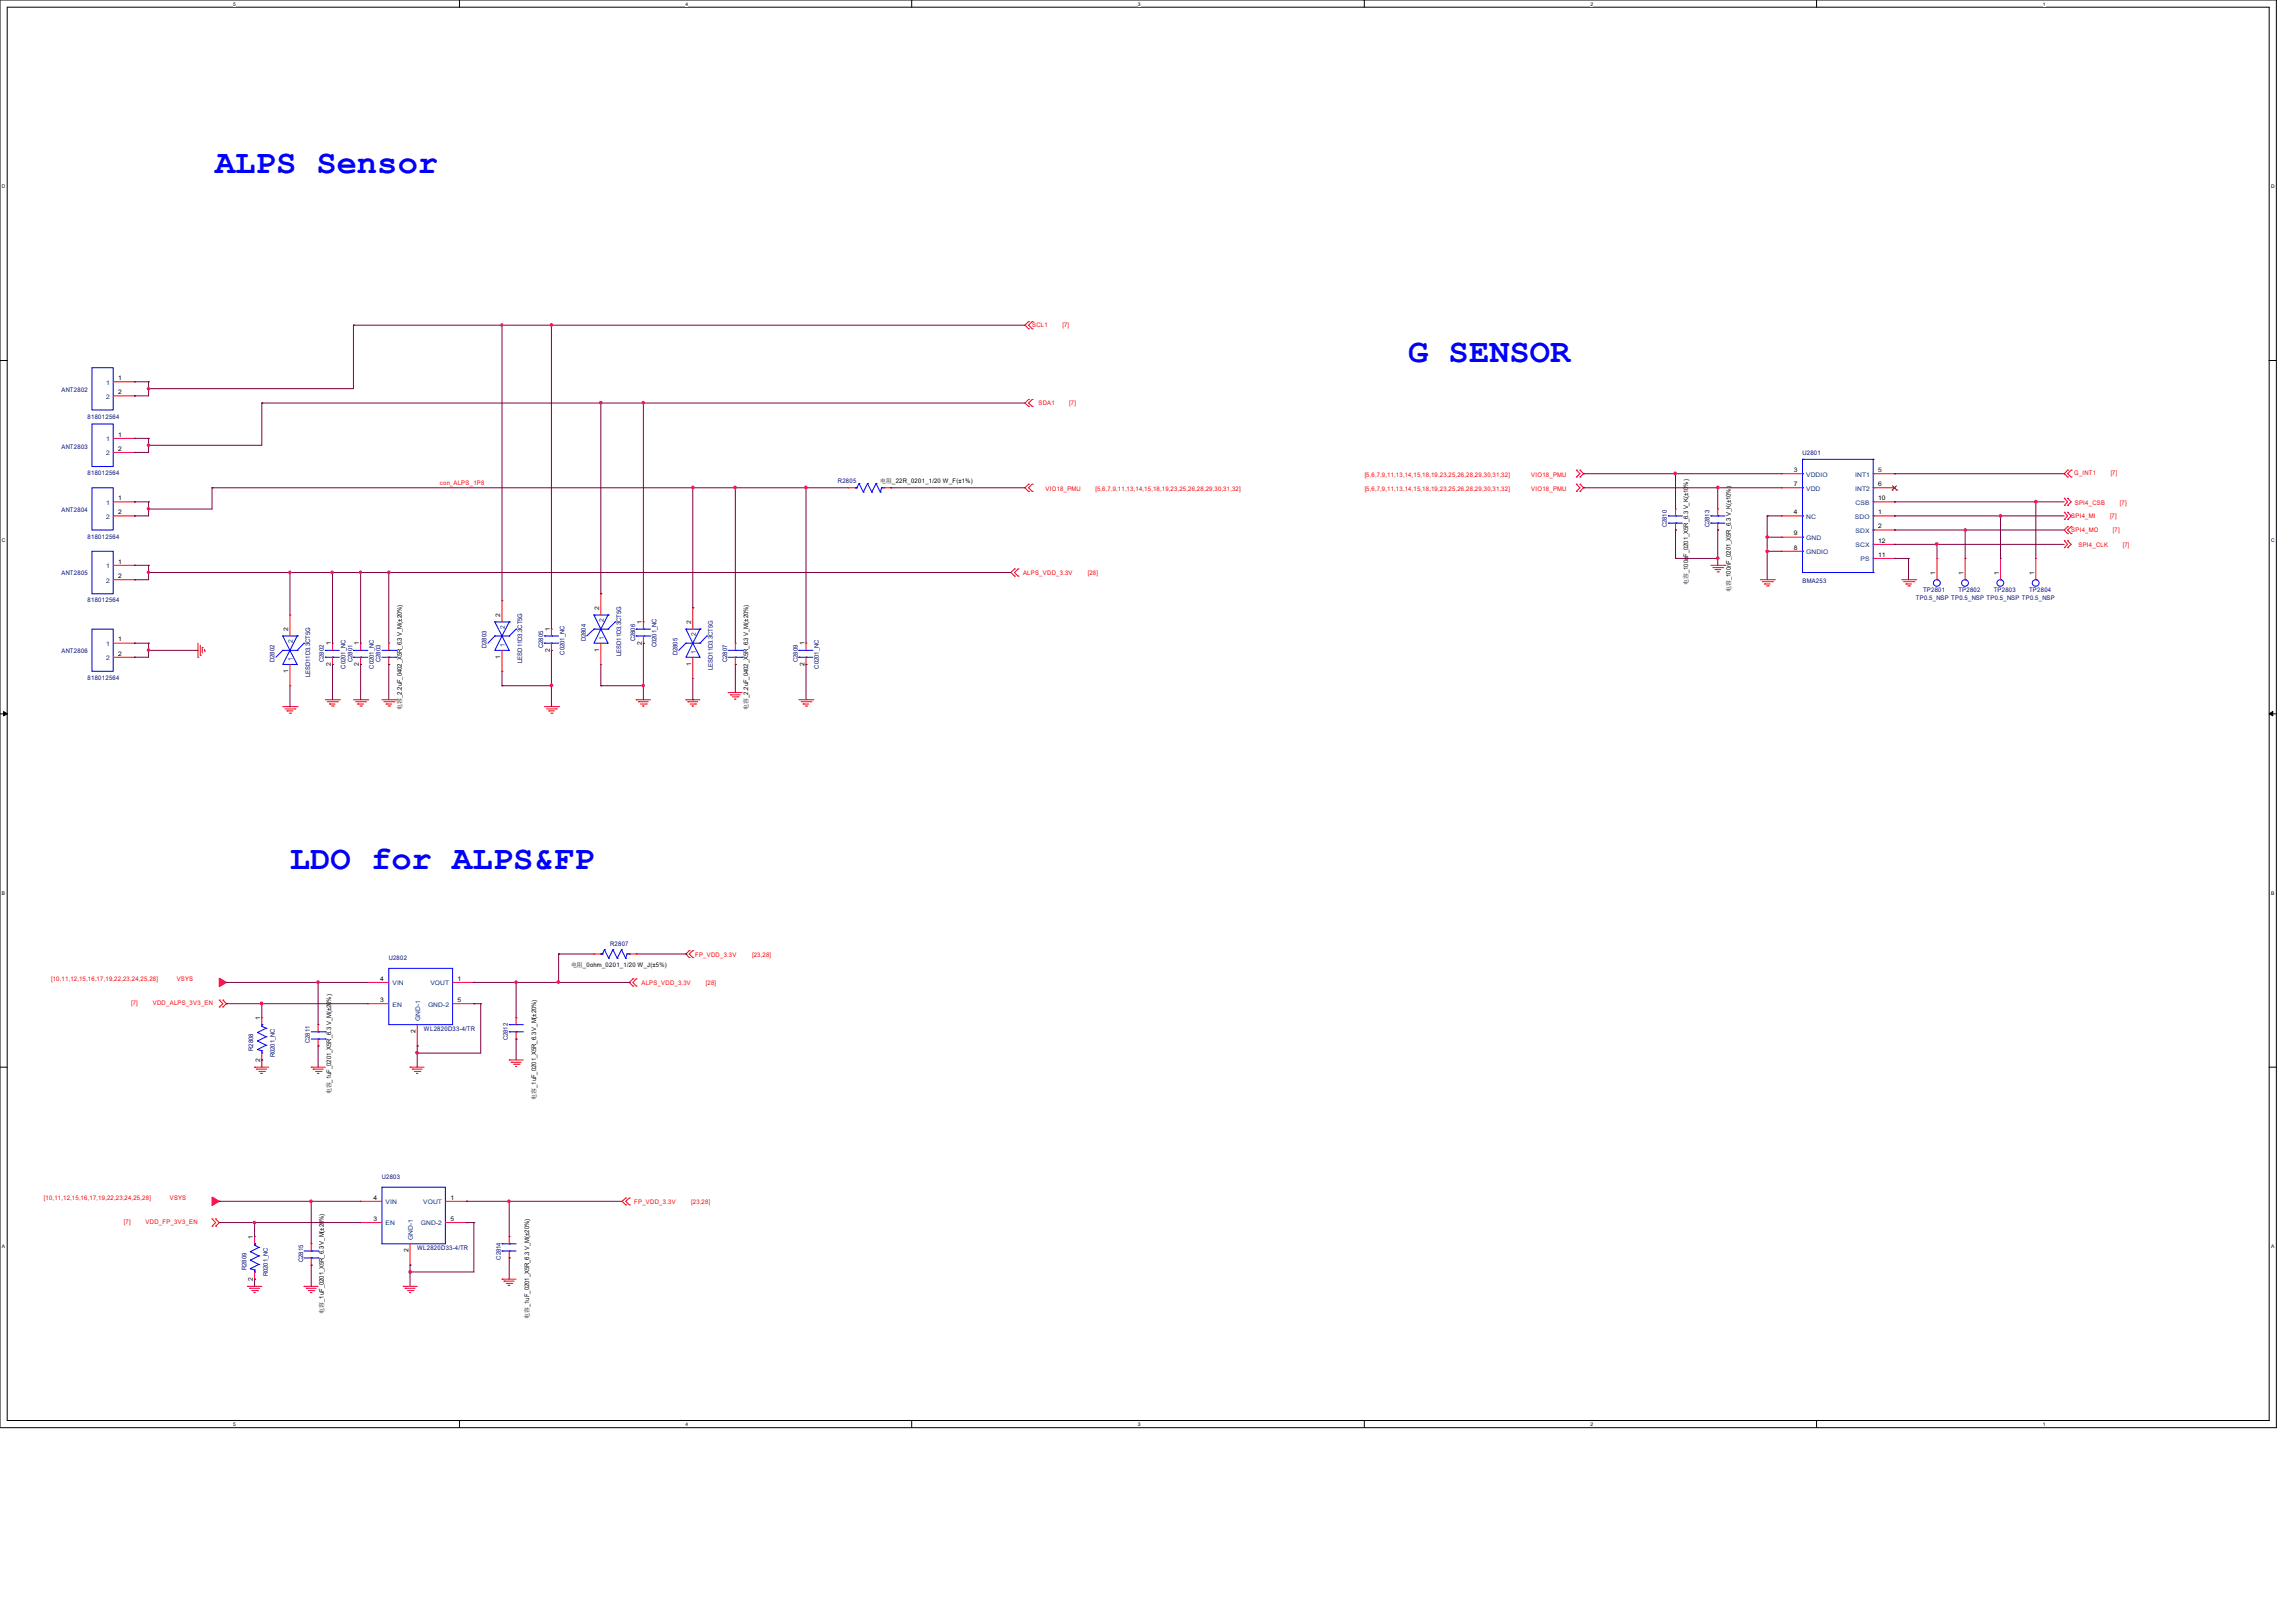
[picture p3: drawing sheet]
<svg xmlns="http://www.w3.org/2000/svg" width="297mm" height="210mm" viewBox="0 0 297 210" stroke-linecap="round" stroke-linejoin="round" font-family="sans-serif">
<defs><g id="words">
<g font-size="4.4" fill="#00f">
<text x="27.8" y="22.4">ALPS Sensor</text>
<text x="182.2" y="46.9">G SENSOR</text>
<text x="37.5" y="112.5">LDO for ALPS&amp;FP</text>
</g>
<g font-size=".8" fill="#f00">
<text x="133.5" y="42.4">SCL1</text>
<text x="137.4" y="42.4">[7]</text>
<text x="134.3" y="52.4">SDA1</text>
<text x="138.3" y="52.4">[7]</text>
<text x="56.9" y="62.7">con_ALPS_1P8</text>
<text x="135.3" y="63.5">VIO18_PMU</text>
<text x="141.7" y="63.5">[5,6,7,9,11,13,14,15,18,19,23,25,26,28,29,30,31,32]</text>
<text x="176.5" y="61.7">[5,6,7,9,11,13,14,15,18,19,23,25,26,28,29,30,31,32]</text>
<text x="176.5" y="63.5">[5,6,7,9,11,13,14,15,18,19,23,25,26,28,29,30,31,32]</text>
<text x="198.1" y="61.7">VIO18_PMU</text>
<text x="198.1" y="63.5">VIO18_PMU</text>
<text x="268.3" y="61.5">G_INT1</text>
<text x="268.4" y="65.3">SPI4_CSB</text>
<text x="273" y="61.5">[7]</text>
<text x="274.2" y="65.3">[7]</text>
<text x="267.9" y="67">SPI4_MI</text>
<text x="267.9" y="68.8">SPI4_MO</text>
<text x="268.9" y="70.8">SPI4_CLK</text>
<text x="273" y="67">[7]</text>
<text x="273.3" y="68.8">[7]</text>
<text x="274.6" y="70.8">[7]</text>
<text x="132.3" y="74.4">ALPS_VDD_3.3V</text>
<text x="140.7" y="74.4">[28]</text>
<text x="89.9" y="123.8">FP_VDD_3.3V</text>
<text x="97.3" y="123.8">[23,28]</text>
<text x="6.6" y="127">[10,11,12,15,16,17,19,22,23,24,25,28]</text>
<text x="17" y="130.1">[7]</text>
<text x="19.8" y="130.1">VDD_ALPS_3V3_EN</text>
<text x="22.9" y="127">VSYS</text>
<text x="83" y="127.4">ALPS_VDD_3.3V</text>
<text x="91.3" y="127.4">[28]</text>
<text x="5.7" y="155.3">[10,11,12,15,16,17,19,22,23,24,25,28]</text>
<text x="22" y="155.3">VSYS</text>
<text x="82" y="155.8">FP_VDD_3.3V</text>
<text x="89.4" y="155.8">[23,28]</text>
<text x="16" y="158.4">[7]</text>
<text x="18.8" y="158.4">VDD_FP_3V3_EN</text>
</g>
<g font-size=".8" fill="#000080">
<text x="8" y="50.7">ANT2802</text>
<text x="8" y="58">ANT2803</text>
<text x="11.3" y="54.2">818012564</text>
<text x="233.2" y="58.8">U2801</text>
<text x="11.3" y="61.5">818012564</text>
<text x="108.4" y="62.5">R2805</text>
<text x="8" y="66.2">ANT2804</text>
<text x="11.3" y="69.7">818012564</text>
<text x="215.6" y="68.2" transform="rotate(-90 215.6 68.2)">C2810</text>
<text x="221.1" y="68.2" transform="rotate(-90 221.1 68.2)">C2813</text>
<text x="8" y="74.5">ANT2805</text>
<text x="11.3" y="78">818012564</text>
<text x="233.2" y="75.5">BMA253</text>
<text x="247.8" y="77.6">TP0.5_NSP TP0.5_NSP TP0.5_NSP TP0.5_NSP</text>
<text x="248.8" y="76.7">TP2801</text>
<text x="253.3" y="76.7">TP2802</text>
<text x="257.9" y="76.7">TP2803</text>
<text x="262.5" y="76.7">TP2804</text>
<text x="62.9" y="83.9" transform="rotate(-90 62.9 83.9)">D2803</text>
<text x="70.3" y="83.9" transform="rotate(-90 70.3 83.9)">C2805</text>
<text x="75.8" y="83" transform="rotate(-90 75.8 83)">D2804</text>
<text x="82.2" y="83" transform="rotate(-90 82.2 83)">C2806</text>
<text x="84.9" y="83.8" transform="rotate(-90 84.9 83.8)">C0201_NC</text>
<text x="8" y="84.5">ANT2806</text>
<text x="11.3" y="88">818012564</text>
<text x="35.5" y="85.7" transform="rotate(-90 35.5 85.7)">D2802</text>
<text x="40.1" y="87.6" transform="rotate(-90 40.1 87.6)">LESD11D3.3CT5G</text>
<text x="41.9" y="85.7" transform="rotate(-90 41.9 85.7)">C2802</text>
<text x="44.7" y="86.5" transform="rotate(-90 44.7 86.5)">C0201_NC</text>
<text x="45.6" y="85.7" transform="rotate(-90 45.6 85.7)">C2801</text>
<text x="48.4" y="86.5" transform="rotate(-90 48.4 86.5)">C0201_NC</text>
<text x="49.2" y="85.7" transform="rotate(-90 49.2 85.7)">C2803</text>
<text x="67.5" y="85.8" transform="rotate(-90 67.5 85.8)">LESD11D3.3CT5G</text>
<text x="73" y="84.7" transform="rotate(-90 73 84.7)">C0201_NC</text>
<text x="80.4" y="84.9" transform="rotate(-90 80.4 84.9)">LESD11D3.3CT5G</text>
<text x="87.6" y="84.8" transform="rotate(-90 87.6 84.8)">D2805</text>
<text x="92.2" y="86.7" transform="rotate(-90 92.2 86.7)">LESD11D3.3CT5G</text>
<text x="94.1" y="85.7" transform="rotate(-90 94.1 85.7)">C2807</text>
<text x="103.2" y="85.7" transform="rotate(-90 103.2 85.7)">C2809</text>
<text x="105.9" y="86.5" transform="rotate(-90 105.9 86.5)">C0201_NC</text>
<text x="50.3" y="124.2">U2802</text>
<text x="78.9" y="122.4">R2807</text>
<text x="32.8" y="136" transform="rotate(-90 32.8 136)">R2808</text>
<text x="35.5" y="136.8" transform="rotate(-90 35.5 136.8)">R0201_NC</text>
<text x="40.1" y="135" transform="rotate(-90 40.1 135)">C2811</text>
<text x="54.8" y="133.4">WL2820D33-4/TR</text>
<text x="65.7" y="134.6" transform="rotate(-90 65.7 134.6)">C2812</text>
<text x="49.4" y="152.6">U2803</text>
<text x="54" y="161.8">WL2820D33-4/TR</text>
<text x="31.9" y="164.3" transform="rotate(-90 31.9 164.3)">R2809</text>
<text x="34.6" y="165.1" transform="rotate(-90 34.6 165.1)">R0201_NC</text>
<text x="39.2" y="163.3" transform="rotate(-90 39.2 163.3)">C2815</text>
<text x="64.8" y="163" transform="rotate(-90 64.8 163)">C2814</text>
</g>
<g font-size=".8" fill="#004080">
<text x="13.7" y="49.8">1</text>
<text x="13.7" y="51.6">2</text>
<text x="13.7" y="57.1">1</text>
<text x="13.7" y="58.9">2</text>
<text x="13.7" y="65.3">1</text>
<text x="233.6" y="61.7">VDDIO</text>
<text x="233.6" y="63.5">VDD</text>
<text x="240" y="61.7">INT1</text>
<text x="240" y="63.5">INT2</text>
<text x="240" y="65.3">CSB</text>
<text x="13.7" y="67.1">2</text>
<text x="233.6" y="67.1">NC</text>
<text x="233.6" y="71.7">GNDIO</text>
<text x="233.6" y="69.9">GND</text>
<text x="240" y="67.1">SDO</text>
<text x="240" y="69">SDX</text>
<text x="240" y="70.8">SCX</text>
<text x="13.7" y="73.5">1</text>
<text x="13.7" y="75.4">2</text>
<text x="240.7" y="72.6">PS</text>
<text x="13.7" y="83.6">1</text>
<text x="37.9" y="83.2" transform="rotate(-90 37.9 83.2)">2</text>
<text x="65.3" y="83.7" transform="rotate(-90 65.3 83.7)">1</text>
<text x="65.3" y="81.4" transform="rotate(-90 65.3 81.4)">2</text>
<text x="78.1" y="82.8" transform="rotate(-90 78.1 82.8)">1</text>
<text x="78.1" y="80.5" transform="rotate(-90 78.1 80.5)">2</text>
<text x="90" y="82.3" transform="rotate(-90 90 82.3)">2</text>
<text x="13.7" y="85.4">2</text>
<text x="37.9" y="85.5" transform="rotate(-90 37.9 85.5)">1</text>
<text x="90" y="84.6" transform="rotate(-90 90 84.6)">1</text>
<text x="50.8" y="130.3">EN</text>
<text x="50.8" y="127.5">VIN</text>
<text x="55.4" y="130.3">GND-2</text>
<text x="55.7" y="127.5">VOUT</text>
<text x="54.4" y="132.1" transform="rotate(-90 54.4 132.1)">GND-1</text>
<text x="49.9" y="155.8">VIN</text>
<text x="54.7" y="155.8">VOUT</text>
<text x="49.9" y="158.6">EN</text>
<text x="53.4" y="160.5" transform="rotate(-90 53.4 160.5)">GND-1</text>
<text x="54.4" y="158.6">GND-2</text>
</g>
<g font-size=".8">
<text x="15.3" y="49.2">1</text>
<text x="15.3" y="51">2</text>
<text x="15.3" y="56.5">1</text>
<text x="15.3" y="58.3">2</text>
<text x="15.3" y="64.7">1</text>
<text x="113.9" y="62.5">电阻_22R_0201_1/20 W_F(±1%)</text>
<text x="232.1" y="61.1">3</text>
<text x="232.1" y="62.9">7</text>
<text x="243" y="64.7">10</text>
<text x="243" y="61.1">5</text>
<text x="243" y="62.9">6</text>
<text x="15.3" y="66.5">2</text>
<text x="232.1" y="66.5">4</text>
<text x="232.1" y="71.1">8</text>
<text x="232.1" y="69.3">9</text>
<text x="243" y="68.4">2</text>
<text x="243" y="70.2">12</text>
<text x="243" y="66.5">1</text>
<text x="15.3" y="72.9">1</text>
<text x="15.3" y="74.8">2</text>
<text x="218.4" y="75.7" transform="rotate(-90 218.4 75.7)">电容_100nF_0201_X5R_6.3 V_K(±10%)</text>
<text x="223.9" y="76.6" transform="rotate(-90 223.9 76.6)">电容_100nF_0201_X5R_6.3 V_K(±10%)</text>
<text x="243" y="72">11</text>
<text x="250.4" y="74.4" transform="rotate(-90 250.4 74.4)">1</text>
<text x="254" y="74.4" transform="rotate(-90 254 74.4)">1</text>
<text x="258.6" y="74.4" transform="rotate(-90 258.6 74.4)">1</text>
<text x="263.1" y="74.4" transform="rotate(-90 263.1 74.4)">1</text>
<text x="15.3" y="83">1</text>
<text x="37.3" y="81.7" transform="rotate(-90 37.3 81.7)">2</text>
<text x="42.8" y="83.5" transform="rotate(-90 42.8 83.5)">1</text>
<text x="46.4" y="83.5" transform="rotate(-90 46.4 83.5)">1</text>
<text x="64.7" y="79.8" transform="rotate(-90 64.7 79.8)">2</text>
<text x="71.1" y="81.7" transform="rotate(-90 71.1 81.7)">1</text>
<text x="77.5" y="78.9" transform="rotate(-90 77.5 78.9)">2</text>
<text x="83" y="83.4" transform="rotate(-90 83 83.4)">2</text>
<text x="83" y="80.8" transform="rotate(-90 83 80.8)">1</text>
<text x="89.4" y="80.8" transform="rotate(-90 89.4 80.8)">2</text>
<text x="104.1" y="83.5" transform="rotate(-90 104.1 83.5)">1</text>
<text x="15.3" y="84.8">2</text>
<text x="37.3" y="87.1" transform="rotate(-90 37.3 87.1)">1</text>
<text x="42.8" y="86.2" transform="rotate(-90 42.8 86.2)">2</text>
<text x="46.4" y="86.2" transform="rotate(-90 46.4 86.2)">2</text>
<text x="64.7" y="85.3" transform="rotate(-90 64.7 85.3)">1</text>
<text x="71.1" y="84.3" transform="rotate(-90 71.1 84.3)">2</text>
<text x="77.5" y="84.3" transform="rotate(-90 77.5 84.3)">1</text>
<text x="89.4" y="86.2" transform="rotate(-90 89.4 86.2)">1</text>
<text x="104.1" y="86.2" transform="rotate(-90 104.1 86.2)">2</text>
<text x="52" y="91.8" transform="rotate(-90 52 91.8)">电容_2.2uF_0402_X5R_6.3 V_M(±20%)</text>
<text x="96.8" y="91.8" transform="rotate(-90 96.8 91.8)">电容_2.2uF_0402_X5R_6.3 V_M(±20%)</text>
<text x="73.9" y="125.1">电阻_0ohm_0201_1/20 W_J(±5%)</text>
<text x="33.7" y="132" transform="rotate(-90 33.7 132)">1</text>
<text x="49.2" y="129.7">3</text>
<text x="49.2" y="126.9">4</text>
<text x="59.2" y="126.9">1</text>
<text x="59.2" y="129.7">5</text>
<text x="33.7" y="137.4" transform="rotate(-90 33.7 137.4)">2</text>
<text x="53.8" y="133.7" transform="rotate(-90 53.8 133.7)">2</text>
<text x="42.8" y="141.6" transform="rotate(-90 42.8 141.6)">电容_1uF_0201_X5R_6.3 V_M(±20%)</text>
<text x="69.3" y="142.3" transform="rotate(-90 69.3 142.3)">电容_1uF_0201_X5R_6.3 V_M(±20%)</text>
<text x="48.3" y="155.2">4</text>
<text x="58.3" y="155.2">1</text>
<text x="32.7" y="160.3" transform="rotate(-90 32.7 160.3)">1</text>
<text x="48.3" y="158">3</text>
<text x="58.3" y="158">5</text>
<text x="32.7" y="165.7" transform="rotate(-90 32.7 165.7)">2</text>
<text x="52.8" y="162.1" transform="rotate(-90 52.8 162.1)">2</text>
<text x="41.9" y="170" transform="rotate(-90 41.9 170)">电容_1uF_0201_X5R_6.3 V_M(±20%)</text>
<text x="68.5" y="170.6" transform="rotate(-90 68.5 170.6)">电容_1uF_0201_X5R_6.3 V_M(±20%)</text>
</g>
<g font-size=".6">
<text x="30.2" y=".7">5</text>
<text x="88.7" y=".7">4</text>
<text x="147.2" y=".7">3</text>
<text x="205.7" y=".7">2</text>
<text x="264.2" y=".7">1</text>
<text x=".3" y="24.4">D</text>
<text x="293.8" y="24.4">D</text>
<text x=".3" y="70.1">C</text>
<text x="293.8" y="70.1">C</text>
<text x=".3" y="115.8">B</text>
<text x="293.8" y="115.8">B</text>
<text x=".3" y="161.5">A</text>
<text x="293.8" y="161.5">A</text>
<text x="30.2" y="184.5">5</text>
<text x="88.7" y="184.5">4</text>
<text x="147.2" y="184.5">3</text>
<text x="205.7" y="184.5">2</text>
<text x="264.2" y="184.5">1</text>
</g>
</g></defs>
<path d="M0 0h294.5v184.7h-294.5zM.9 .9h292.6v182.9h-292.6z" fill="none" stroke="#000" stroke-width=".13"/>
<g fill="#fff">
<path d="M30.2 .1h.3v.7h-.3z"/>
<path d="M30.2 183.9h.3v.8h-.3z"/>
</g>
<path d="M59.4 0v.9M59.4 183.8v.9" fill="none" stroke="#000" stroke-width=".13"/>
<g fill="#fff">
<path d="M88.7 .1h.3v.7h-.3z"/>
<path d="M88.7 183.9h.3v.8h-.3z"/>
</g>
<path d="M117.9 0v.9M117.9 183.8v.9" fill="none" stroke="#000" stroke-width=".13"/>
<g fill="#fff">
<path d="M147.2 .1h.3v.7h-.3z"/>
<path d="M147.2 183.9h.3v.8h-.3z"/>
</g>
<path d="M176.5 0v.9M176.5 183.8v.9" fill="none" stroke="#000" stroke-width=".13"/>
<g fill="#fff">
<path d="M205.7 .1h.4v.7h-.4z"/>
<path d="M205.7 183.9h.4v.8h-.4z"/>
</g>
<path d="M235 0v.9M235 183.8v.9" fill="none" stroke="#000" stroke-width=".13"/>
<g fill="#fff">
<path d="M264.2 .1h.4v.7h-.4z"/>
<path d="M264.2 183.9h.4v.8h-.4z"/>
<path d="M.3 23.8h.4v.7h-.4z"/>
<path d="M293.8 23.8h.5v.7h-.5z"/>
<path d="M.3 69.5h.4v.7h-.4z"/>
<path d="M293.8 69.5h.5v.7h-.5z"/>
</g>
<path d="M0 46.7h.9M293.5 46.7h1" fill="none" stroke="#000" stroke-width=".13"/>
<g fill="#fff">
<path d="M.3 115.2h.4v.8h-.4z"/>
<path d="M293.8 115.2h.4v.8h-.4z"/>
</g>
<path d="M0 92.4h.9M293.5 92.4h1" fill="none" stroke="#000" stroke-width=".13"/>
<path d="M.5 92.1l.4 .3-.4 .2zM293.5 92.4l.5-.3v.5z" fill="#000" stroke="#000" stroke-width=".13"/>
<g fill="#fff">
<path d="M.3 161h.3v.7h-.3z"/>
<path d="M293.8 161h.4v.7h-.4z"/>
</g>
<path d="M0 138.1h.9M293.5 138.1h1" fill="none" stroke="#000" stroke-width=".13"/>
<g fill="none" stroke="#f00" stroke-width=".13">
<path d="M14.6 56.7h2.8M14.6 58.5h2.8M14.6 49.4h2.8M14.6 51.2h2.8M17.4 56.7h.1M17.4 58.5h.1M17.4 49.4h.1M17.4 51.2h.1M133.1 41.6l-.5 .5 .5 .4M133.1 51.7l-.5 .5 .5 .4M133.1 42.5h.1M133.1 41.6h.1"/>
<path d="M133.1 52.6h.1M133.1 51.7h.1M133.5 41.6l-.4 .5 .4 .4M133.5 51.7l-.4 .5 .4 .4M133.5 41.6h.1M133.5 42.5h.1M133.5 51.7h.1M133.5 52.6h.1M14.6 73.2h2.8M14.6 75h2.8M14.6 64.9h2.8M14.6 66.8h2.8"/>
<path d="M17.4 64.9h.1M17.4 66.8h.1M17.4 73.2h.1M17.4 75h.1M37.5 79.6h.1M37.5 79.6v2.7M64.9 77.7h.1M64.9 77.7v2.8M77.7 76.8h.1M77.7 76.8v2.8M89.6 78.7h.1M89.6 78.7v2.7"/>
<path d="M109.7 63.1h1M109.7 63.1h.1M114.3 63.1h.9M115.2 63.1h.1M131.2 73.6l-.4 .5 .4 .4M131.2 74.5h.1M131.2 73.6h.1M131.7 73.6l-.5 .5 .5 .4M131.7 73.6h.1M131.7 74.5h.1M133.1 62.7l-.5 .4 .5 .5M133.1 63.6h.1"/>
<path d="M133.1 62.7h.1M133.5 62.7l-.4 .4 .4 .5M133.5 62.7h.1M133.5 63.6h.1M203.9 61.7h.1M203.9 60.8h.1M203.9 63.6h.1M203.9 62.7h.1M203.9 60.8l.5 .5-.5 .4M203.9 62.7l.5 .4-.5 .5M204.4 60.8h.1M204.4 61.7h.1"/>
<path d="M204.4 62.7h.1M204.4 63.6h.1M204.4 60.8l.5 .5-.5 .4M204.4 62.7l.5 .4-.5 .5M216.7 65.9h.1M216.7 68.6h.1M216.7 65.9v.9M216.7 67.7v.9M221.3 73.2h1.8M221.6 73.4h1.2M221.9 73.7h.1M221.9 73.7h.7"/>
<path d="M222.1 74h.2M222.2 65.9h.1M222.2 68.6h.1M222.2 65.9v.9M222.2 67.7v.9M222.3 74h.1M222.8 73.4h.1M223.1 73.2h.1M227.7 75h1.8M228 75.3h1.3M228.3 75.6h.1M228.3 75.6h.7"/>
<path d="M228.5 75.8h.2M228.7 75.8h.1M229.3 75.3h.1M229.5 75h.1M230.5 66.8h2.7M230.5 63.1h2.7M230.5 61.3h2.7M230.5 71.3h2.7M230.5 69.5h2.7M230.5 61.3h.1M230.5 66.8h.1M230.5 63.1h.1"/>
<path d="M230.5 71.3h.1M230.5 69.5h.1M242.3 64.9h2.8M242.3 66.8h2.8M242.3 63.1h2.8M242.3 68.6h2.8M242.3 61.3h2.8M242.3 72.3h2.8M242.3 70.4h2.8M245.1 66.8h.1M245.1 68.6h.1M245.1 61.3h.1"/>
<path d="M245.1 63.1h.1M245.1 64.9h.1M245.1 72.3h.1M245.1 70.4h.1M246 75h1.8M246.3 75.3h1.3M246.5 75.6h.8M246.5 75.6h.1M246.8 75.8h.2M247 75.8h.1M247.6 75.3h.1M247.8 75h.1"/>
<path d="M250.6 72.3h.1M250.6 72.3v2.7M254.2 72.3h.1M254.2 72.3v2.7M258.8 72.3h.1M258.8 72.3v2.7M263.4 72.3h.1M263.4 72.3v2.7M267 64.5l.5 .4-.5 .5M267 66.3l.5 .5-.5 .4M267 70l.5 .4-.5 .5M267 64.5h.1"/>
<path d="M267 65.4h.1M267 66.3h.1M267 67.2h.1M267 70h.1M267 70.9h.1M267.5 61.7h.1M267.5 60.8h.1M267.5 64.5h.1M267.5 65.4h.1M267.5 66.3h.1M267.5 67.2h.1M267.5 69h.1"/>
<path d="M267.5 68.2h.1M267.5 70h.1M267.5 70.9h.1M267.5 64.5l.4 .4-.4 .5M267.5 66.3l.4 .5-.4 .4M267.5 70l.4 .4-.4 .5M267.5 60.8l-.5 .5 .5 .4M267.5 68.2l-.5 .4 .5 .4M267.9 60.8l-.4 .5 .4 .4M267.9 68.2l-.4 .4 .4 .4M267.9 60.8h.1M267.9 61.7h.1"/>
<path d="M267.9 68.2h.1M267.9 69h.1M14.6 83.2h2.8M14.6 85h2.8M17.4 83.2h.1M17.4 85h.1M25.6 85h.1M25.6 83.2v1.8M25.9 84.8h.1M25.9 83.5v1.3M26.2 83.8h.1M26.2 83.8v.7"/>
<path d="M26.5 84.2h.1M26.5 84v.2M36.6 91.4h1.8M36.9 91.7h1.2M37.1 92h.1M37.1 92h.8M37.4 92.3h.2M37.5 88.7h.1M37.5 86v2.7M37.6 92.3h.1M38.1 91.7h.1M38.4 91.4h.1"/>
<path d="M42.1 90.6h1.8M42.3 90.8h1.3M42.6 91.1h.1M42.6 91.1h.7M42.9 91.4h.2M43 83.2h.1M43 86h.1M43 83.2v1M43 85v1M43.1 91.4h.1M43.6 90.8h.1M43.9 90.6h.1"/>
<path d="M45.7 90.6h1.9M46 90.8h1.3M46.3 91.1h.1M46.3 91.1h.7M46.6 91.4h.1M46.7 83.2h.1M46.7 86h.1M46.7 83.2v1M46.7 85v1M46.7 91.4h.1M47.3 90.8h.1M47.6 90.6h.1"/>
<path d="M49.4 90.6h1.8M49.7 90.8h1.3M50 91.1h.7M50 91.1h.1M50.2 91.4h.2M50.3 86h.1M50.3 83.2h.1M50.3 83.2v1M50.3 85v1M50.4 91.4h.1M51 90.8h.1M51.2 90.6h.1"/>
<path d="M64.9 86.9h.1M64.9 84.2v2.7M70.4 91.4h1.9M70.7 91.7h1.3M71 92h.7M71 92h.1M71.2 92.3h.2M71.3 81.4h.1M71.3 84.2h.1M71.3 81.4v.9M71.3 83.2v1M71.4 92.3h.1"/>
<path d="M72 91.7h.1M72.3 91.4h.1M77.7 86h.1M77.7 83.2v2.8M82.3 90.6h1.9M82.3 90.6h.1M82.6 90.8h.1M82.6 90.8h1.3M82.8 91.1h.8M83.1 91.4h.1M83.1 91.4h.2M83.2 80.5h.1"/>
<path d="M83.2 83.2h.1M83.2 80.5v.9M83.2 82.3v.9M83.6 91.1h.1M88.7 90.6h1.9M88.7 90.6h.1M89 90.8h1.3M89 90.8h.1M89.3 91.1h.7M89.5 91.4h.2M89.5 91.4h.1M89.6 87.8h.1"/>
<path d="M89.6 85v2.8M90 91.1h.1M94.2 89.6h.1M94.2 89.6h1.8M94.5 89.9h.1M94.5 89.9h1.3M94.7 90.2h.8M95 90.5h.1M95 90.5h.2M95.1 86h.1M95.1 83.2h.1M95.1 83.2v1"/>
<path d="M95.1 85v1M95.5 90.2h.1M103.3 90.6h1.9M103.6 90.8h1.3M103.9 91.1h.7M103.9 91.1h.1M104.2 91.4h.2M104.3 83.2h.1M104.3 86h.1M104.3 83.2v1M104.3 85v1M104.4 91.4h.1"/>
<path d="M104.9 90.8h.1M105.2 90.6h.1M28.4 129.4l.4 .5-.4 .4M28.4 129.4h.1M28.4 130.3h.1M28.8 129.4l.5 .5-.5 .4M28.8 130.3h.1M28.8 129.4h.1M32.9 138.1h1.9M32.9 138.1h.1M33.2 138.3h.1M33.2 138.3h1.3"/>
<path d="M33.5 138.6h.7M33.7 138.9h.3M33.7 138.9h.1M33.9 131.7h.1M33.9 137.2h.1M33.9 131.7v.9M33.9 136.3v.9M34.2 138.6h.1M40.3 138.1h1.8M40.3 138.1h.1M40.5 138.3h.1M40.5 138.3h1.3"/>
<path d="M40.8 138.6h.7M41.1 138.9h.2M41.1 138.9h.1M41.1 135.3h.1M41.1 132.6h.1M41.1 132.6v.9M41.1 134.5v.8M41.5 138.6h.1M47.6 127.1h2.7M47.6 129.9h2.7M47.6 129.9h.1M47.6 127.1h.1"/>
<path d="M53 138.1h.1M53 138.1h1.9M53.3 138.3h.1M53.3 138.3h1.3M53.6 138.6h.7M53.9 138.9h.1M53.9 138.9h.2M54 135.3h.1M54 132.6v2.7M54.3 138.6h.1M58.5 127.1h2.8M58.5 129.9h2.8"/>
<path d="M61.3 127.1h.1M61.3 129.9h.1M65.9 137.2h.1M65.9 137.2h1.8M66.1 137.5h1.3M66.1 137.5h.1M66.4 137.7h.7M66.7 138h.1M66.8 131.7h.1M66.8 134.5h.1M66.8 131.7v.9M66.8 133.5v1"/>
<path d="M67.1 137.7h.1M76.8 123.4h.1M76.8 123.4h.9M81.4 123.4h.9M81.9 126.7l-.5 .4 .5 .5M81.9 127.6h.1M81.9 126.7h.1M82.3 126.7h.1M82.3 127.6h.1M82.3 123.4h.1M82.3 126.7l-.4 .4 .4 .5M89.2 123h.1"/>
<path d="M89.2 123.9h.1M89.2 123l-.5 .4 .5 .5M89.6 123.9h.1M89.6 123h.1M89.6 123l-.4 .4 .4 .5M27.4 157.7l.5 .5-.5 .5M27.4 157.7h.1M27.4 158.7h.1M27.9 157.7l.5 .5-.5 .5M27.9 158.7h.1M27.9 157.7h.1M46.7 155.4h2.7"/>
<path d="M46.7 158.2h2.7M46.7 158.2h.1M46.7 155.4h.1M57.6 155.4h2.8M57.6 158.2h2.8M60.4 155.4h.1M60.4 158.2h.1M80.9 155l-.4 .4 .4 .5M80.9 155.9h.1M80.9 155h.1M81.4 155h.1M81.4 155.9h.1"/>
<path d="M81.4 155l-.5 .4 .5 .5M32 166.5h1.9M32 166.5h.1M32.3 166.7h.1M32.3 166.7h1.3M32.6 167h.7M32.9 167.3h.1M32.9 160h.1M32.9 165.5h.1M32.9 160v1M32.9 164.6v.9M33.3 167h.1"/>
<path d="M39.3 166.5h1.8M39.3 166.5h.1M39.6 166.7h1.3M39.6 166.7h.1M39.9 167h.7M40.2 167.3h.1M40.3 163.7h.1M40.3 161h.1M40.3 161v.9M40.3 162.8v.9M40.6 167h.1M52.2 166.5h.1"/>
<path d="M52.2 166.5h1.8M52.4 166.7h.1M52.4 166.7h1.3M52.7 167h.7M53 167.3h.1M53 163.7h.1M53 161v2.7M53.4 167h.1M64.9 165.5h.1M64.9 165.5h1.9M65.2 165.8h.1M65.2 165.8h1.3"/>
<path d="M65.5 166.1h.7M65.7 166.3h.1M65.7 166.3h.3M65.9 160h.1M65.9 162.8h.1M65.9 160v1M65.9 161.9v.9M66.2 166.1h.1"/>
</g>
<g fill="#f00" stroke="#f00" stroke-width=".13">
<path d="M28.4 126.6l.9 .5-.9 .6z" fill-rule="evenodd"/>
<path d="M27.4 154.9l1 .5-1 .6z" fill-rule="evenodd"/>
</g>
<g fill="none" stroke="#00f" stroke-width=".13">
<path d="M11.9 54.9h2.7v5.5h-2.7zM11.9 47.6h2.7v5.4h-2.7zM233.2 59.4h.1M233.2 59.4v14.7M233.2 59.4h9.1M242.3 59.4h.1M242.3 59.4v14.7M11.9 63.1h2.7v5.5h-2.7zM11.9 71.3h2.7v5.5h-2.7zM76.8 79.6h.1M76.8 79.6h1.9M76.8 79.6l.9 1.8 1-1.8"/>
<path d="M78.7 79.6h.1M110.7 63.1h.1M110.8 63.1h.1M111.1 62.6l.6 1.1M111.1 62.6h.1M111.1 62.6l-.3 .5M111.7 63.7h.1M112.2 62.6l.6 1.1M112.2 62.6h.1M112.2 62.6l-.5 1.1M112.8 63.7h.1M113.3 62.6l.6 1.1"/>
<path d="M113.3 62.6h.1M113.3 62.6l-.5 1.1M113.9 63.7h.1M114 63.1h.1M114 63.1l-.1 .6M114 63.1h.3M114.3 63.1h.1M215.8 66.8h1.8M215.8 67.7h1.8M215.8 66.8h.1M215.8 67.7h.1M216.7 66.8h.1"/>
<path d="M216.7 67.7h.1M221.3 66.8h.1M221.3 67.7h.1M221.3 66.8h1.8M221.3 67.7h1.8M222.2 66.8h.1M222.2 67.7h.1M233.2 74.1h9.1M233.2 69.5h.1M233.2 71.3h.1M233.2 63.1h.1M233.2 66.8h.1"/>
<path d="M233.2 61.3h.1M233.2 74.1h.1M242.3 70.4h.1M242.3 72.3h.1M242.3 64.9h.1M242.3 63.1h.1M242.3 61.3h.1M242.3 68.6h.1M242.3 66.8h.1M242.3 74.1h.1M250.6 75h.1M254.2 75h.1"/>
<path d="M258.8 75h.1M263.4 75h.1M11.9 81.4h2.7v5.5h-2.7zM36.6 82.3l.9 1.9 .9-1.9M36.6 82.3h.1M36.6 84.2h.1M36.6 82.3h1.8M36.6 84.2h1.8M36.6 84.2l-.9 .8M37.5 84.2l.9 1.8h-1.8zM38.4 82.3h.1M38.4 84.2h.1"/>
<path d="M39.3 83.2l-.9 1M39.3 83.2h.1M42.1 84.2h.1M42.1 85h.1M42.1 84.2h1.8M42.1 85h1.8M43 84.2h.1M43 85h.1M45.7 84.2h1.9M45.7 85h1.9M45.7 84.2h.1M45.7 85h.1"/>
<path d="M46.7 84.2h.1M46.7 85h.1M49.4 84.2h1.8M49.4 85h1.8M50.3 85h.1M50.3 84.2h.1M51.2 85h.1M51.2 84.2h.1M64 82.3l-.9 .9M64 80.5l.9 1.8 1-1.8M64 80.5h.1M64 82.3h.1"/>
<path d="M64 82.3h1.9M64 80.5h1.9M64.9 82.3l1 1.9h-1.9zM65.9 80.5h.1M65.9 82.3h.1M66.8 81.4l-.9 .9M66.8 81.4h.1M70.4 82.3h.1M70.4 83.2h.1M70.4 82.3h1.9M70.4 83.2h1.9M71.3 82.3h.1"/>
<path d="M71.3 83.2h.1M76.8 81.4h.1M76.8 81.4h1.9M76.8 81.4l-.9 .9M77.7 81.4l1 1.8h-1.9zM78.7 81.4h.1M79.6 80.5h.1M79.6 80.5l-.9 .9M82.3 82.3h1.9M82.3 81.4h1.9M82.3 81.4h.1M82.3 82.3h.1"/>
<path d="M83.2 81.4h.1M83.2 82.3h.1M88.7 81.4l.9 1.8 1-1.8M88.7 81.4h.1M88.7 83.2h.1M88.7 81.4h1.9M88.7 83.2h1.9M88.7 83.2l-.9 1M89.6 83.2l1 1.8h-1.9zM90.6 81.4h.1M90.6 83.2h.1M91.4 82.3l-.8 .9"/>
<path d="M91.4 82.3h.1M94.2 84.2h1.8M94.2 85h1.8M95.1 85h.1M95.1 84.2h.1M96 85h.1M96 84.2h.1M103.3 84.2h1.9M103.3 85h1.9M103.3 84.2h.1M103.3 85h.1M104.3 84.2h.1"/>
<path d="M104.3 85h.1M33.3 134.7l1.1 .6M33.3 133.6l1.1 .6M33.3 135.8l.6 .2M33.3 135.8h.1M33.3 134.7h.1M33.3 133.6h.1M33.9 132.8l.5 .3M33.9 136.3h.1M33.9 132.6h.1M33.9 136h.1M33.9 132.8h.1"/>
<path d="M33.9 132.6v.2M33.9 136v.3M34.4 135.3h.1M34.4 134.2h.1M34.4 133.1h.1M34.4 135.3l-1.1 .5M34.4 134.2l-1.1 .5M34.4 133.1l-1.1 .5M40.3 134.5h1.8M40.3 133.5h1.8M41.1 134.5h.1M41.1 133.5h.1"/>
<path d="M42.1 134.5h.1M42.1 133.5h.1M50.3 125.3h8.2v7.3h-8.2zM65.9 132.6h.1M65.9 133.5h.1M65.9 133.5h1.8M65.9 132.6h1.8M66.8 132.6h.1M66.8 133.5h.1M77.7 123.4h.2M77.7 123.4h.1M77.9 123.4h.1"/>
<path d="M78.2 122.9l.5 1.1M78.2 122.9h.1M78.2 122.9l-.3 .5M78.7 124h.1M79.3 122.9h.1M79.3 122.9l-.6 1.1M79.3 122.9l.5 1.1M79.8 124h.1M80.4 122.9l.5 1.1M80.4 122.9h.1M80.4 122.9l-.6 1.1M80.9 124h.1"/>
<path d="M81.1 123.4h.3M81.1 123.4h.1M81.1 123.4l-.2 .6M81.4 123.4h.1M49.4 153.6h8.2v7.4h-8.2zM32.4 163.1l1.1 .5M32.4 162l1.1 .5M32.4 164.2l.5 .1M32.4 164.2h.1M32.4 163.1h.1M32.4 162h.1M32.9 161.1l.6 .3"/>
<path d="M32.9 164.6h.1M32.9 161h.1M32.9 164.3h.1M32.9 161.1h.1M32.9 161v.1M32.9 164.3v.3M33.5 163.6h.1M33.5 162.5h.1M33.5 161.4h.1M33.5 163.6l-1.1 .6M33.5 162.5l-1.1 .6M33.5 161.4l-1.1 .6"/>
<path d="M39.3 161.9h1.8M39.3 162.8h1.8M40.3 162.8h.1M40.3 161.9h.1M41.1 162.8h.1M41.1 161.9h.1M64.9 161h.1M64.9 161.9h.1M64.9 161h1.9M64.9 161.9h1.9M65.9 161h.1M65.9 161.9h.1"/>
<circle cx="250.6" cy="75.4" r=".43"/>
<circle cx="254.2" cy="75.4" r=".43"/>
<circle cx="258.8" cy="75.4" r=".43"/>
<circle cx="263.3" cy="75.4" r=".43"/>
</g>
<path d="M244.8 63.4h.1M244.8 62.9l.6 .5M245.3 62.9l-.5 .5M245.4 63.4h.1" fill="none" stroke="#804000" stroke-width=".13"/>
<g fill="none" stroke="#800040" stroke-width=".13">
<path d="M17.4 49.4h1.8M17.4 56.7h1.8M17.4 49.4h.1M17.4 51.2h.1M17.4 56.7h.1M17.4 58.5h.1M19.2 49.4h.1M19.2 50.3h.1M19.2 56.7h.1M19.2 57.6h.1M19.2 49.4v1.8h-1.8M19.2 56.7v1.8h-1.8"/>
<path d="M33.9 52.2h.1M33.9 52.2v5.4h-14.7M33.9 52.2h98.7M45.7 42.1h86.9M45.7 42.1h.1M45.7 42.1v8.2h-26.5M64.9 42.1h.1M64.9 42.1v35.6M71.3 42.1h.1M71.3 42.1v39.3M77.7 52.2h.1M77.7 52.2v24.6"/>
<path d="M83.2 52.2h.1M83.2 52.2v28.3M17.4 75h.1M17.4 73.2h1.8M17.4 66.8h.1M17.4 73.2h.1M17.4 64.9h1.8M17.4 64.9h.1M19.2 74.1h111.6M19.2 73.2h.1M19.2 74.1h.1M19.2 73.2v1.8h-1.8"/>
<path d="M19.2 64.9h.1M19.2 65.9h.1M19.2 64.9v1.9h-1.8M27.4 63.1h.1M27.4 63.1v2.8h-8.2M27.4 63.1h82.3M37.5 74.1h.1M37.5 74.1v5.5M43 74.1h.1M43 74.1v9.1M46.7 74.1v9.1M46.7 74.1h.1"/>
<path d="M50.3 74.1v9.1M50.3 74.1h.1M77.7 76.8h.1M89.6 63.1h.1M89.6 78.7h.1M89.6 63.1v15.6M95.1 63.1h.1M95.1 63.1v20.1M104.3 63.1h.1M104.3 63.1v20.1M115.2 63.1h17.4M115.2 63.1h.1"/>
<path d="M204.9 61.3h.1M204.9 63.1h.1M204.9 63.1h25.6M204.9 61.3h25.6M216.7 72.3h5.5M216.7 61.3h.1M216.7 68.6h.1M216.7 72.3h.1M216.7 61.3v4.6M216.7 68.6v3.7M222.2 63.1h.1M222.2 68.6h.1"/>
<path d="M222.2 72.3h.1M222.2 63.1v2.8M222.2 68.6v4.6M228.6 66.8h.1M228.6 69.5h.1M228.6 71.3h.1M228.6 66.8v8.2M228.6 66.8h1.9M228.6 69.5h1.9M228.6 71.3h1.9M245.1 68.6h21.9M245.1 61.3h.1"/>
<path d="M245.1 64.9h.1M245.1 66.8h.1M245.1 68.6h.1M245.1 70.4h.1M245.1 72.3h.1M245.1 66.8h21.9M245.1 64.9h21.9M245.1 61.3h21.9M245.1 72.3h1.8M245.1 70.4h21.9M246.9 72.3h.1M246.9 72.3v2.7"/>
<path d="M250.6 70.4h.1M250.6 70.4v1.9M254.2 68.6h.1M254.2 68.6v3.7M258.8 66.8h.1M258.8 66.8v5.5M263.4 64.9h.1M263.4 64.9v7.4M17.4 83.2h1.8M17.4 83.2h.1M17.4 85h.1M19.2 84.2h6.4"/>
<path d="M19.2 83.2h.1M19.2 84.2h.1M19.2 83.2v1.8h-1.8M37.5 91.4h.1M37.5 88.7v2.7M43 86h.1M43 86v4.6M46.7 86h.1M46.7 86v4.6M50.3 86h.1M50.3 86v4.6M64.9 86.9v1.8"/>
<path d="M64.9 88.7h6.4M64.9 88.7h.1M71.3 84.2h.1M71.3 88.7h.1M71.3 84.2v7.2M77.7 88.7h5.5M77.7 88.7h.1M77.7 86v2.7M83.2 83.2h.1M83.2 88.7h.1M83.2 83.2v7.4M89.6 90.6h.1"/>
<path d="M89.6 87.8v2.8M95.1 86h.1M95.1 86v3.6M104.3 86h.1M104.3 86v4.6M29.3 129.9h18.3M29.3 127.1h18.3M29.3 127.1h.1M29.3 129.9h.1M33.9 129.9h.1M33.9 137.2h.1M33.9 129.9v1.8"/>
<path d="M33.9 137.2v.9M41.1 127.1h.1M41.1 135.3h.1M41.1 127.1v5.5M41.1 135.3v2.8M54 135.3h.1M54 136.3h.1M54 135.3v2.8M61.3 127.1h.1M61.3 129.9h.1M61.3 129.9h.9M61.3 127.1h20.1"/>
<path d="M62.2 129.9h.1M62.2 129.9v6.4h-8.2M66.8 127.1h.1M66.8 134.5h.1M66.8 127.1v4.6M66.8 134.5v2.7M72.3 123.4h.1M72.3 123.4v3.7M72.3 123.4h4.5M72.3 127.1h.1M81.4 127.1h.1M82.3 123.4h6.4"/>
<path d="M88.7 123.4h.1M28.4 158.2h18.3M28.4 155.4h.1M28.4 158.2h.1M28.4 155.4h18.3M32.9 158.2h.1M32.9 158.2v1.8M40.3 155.4h.1M40.3 155.4v5.6M60.4 158.2h.9M60.4 155.4h.1M60.4 158.2h.1"/>
<path d="M60.4 155.4h20.1M61.3 158.2h.1M61.3 158.2v6.4h-8.3M65.9 155.4h.1M65.9 155.4v4.6M32.9 165.5h.1M32.9 165.5v1M40.3 163.7h.1M40.3 163.7v2.8M53 163.7h.1M53 164.6h.1M53 163.7v2.8"/>
<path d="M65.9 162.8h.1M65.9 162.8v2.7"/>
</g>
<g fill="#f0f" stroke="#f0f" stroke-width=".13">
<circle cx="64.9" cy="42" r=".16"/>
<circle cx="71.3" cy="42.1" r=".17"/>
<circle cx="19.2" cy="50.3" r=".16"/>
<circle cx="77.7" cy="52.1" r=".17"/>
<circle cx="83.2" cy="52.1" r=".16"/>
<circle cx="19.2" cy="57.6" r=".16"/>
<circle cx="89.6" cy="63.1" r=".17"/>
<circle cx="95.1" cy="63.1" r=".17"/>
<circle cx="104.2" cy="63.1" r=".17"/>
<circle cx="19.2" cy="65.8" r=".16"/>
<circle cx="19.2" cy="74.1" r=".16"/>
<circle cx="43" cy="74.1" r=".17"/>
<circle cx="37.5" cy="74.1" r=".16"/>
<circle cx="50.3" cy="74.1" r=".17"/>
<circle cx="83.2" cy="88.7" r=".16"/>
<circle cx="19.2" cy="84.1" r=".16"/>
<circle cx="71.3" cy="88.7" r=".17"/>
<circle cx="41.1" cy="127.1" r=".17"/>
<circle cx="66.8" cy="127.1" r=".17"/>
<circle cx="33.8" cy="129.8" r=".17"/>
<circle cx="53.9" cy="136.2" r=".17"/>
<circle cx="216.7" cy="61.3" r=".17"/>
<circle cx="263.4" cy="64.9" r=".17"/>
<circle cx="258.8" cy="66.8" r=".17"/>
<circle cx="254.2" cy="68.6" r=".17"/>
<circle cx="228.6" cy="71.3" r=".17"/>
<circle cx="228.6" cy="69.5" r=".17"/>
<circle cx="250.5" cy="70.4" r=".17"/>
<circle cx="222.2" cy="72.2" r=".17"/>
<circle cx="222.2" cy="63.1" r=".17"/>
<circle cx="40.2" cy="155.4" r=".17"/>
<circle cx="65.8" cy="155.4" r=".17"/>
<circle cx="32.9" cy="158.2" r=".16"/>
<circle cx="53" cy="164.6" r=".17"/>
<circle cx="72.2" cy="127.1" r=".17"/>
<circle cx="46.6" cy="74.1" r=".16"/>
</g>
<use href="#words"/>
</svg>
